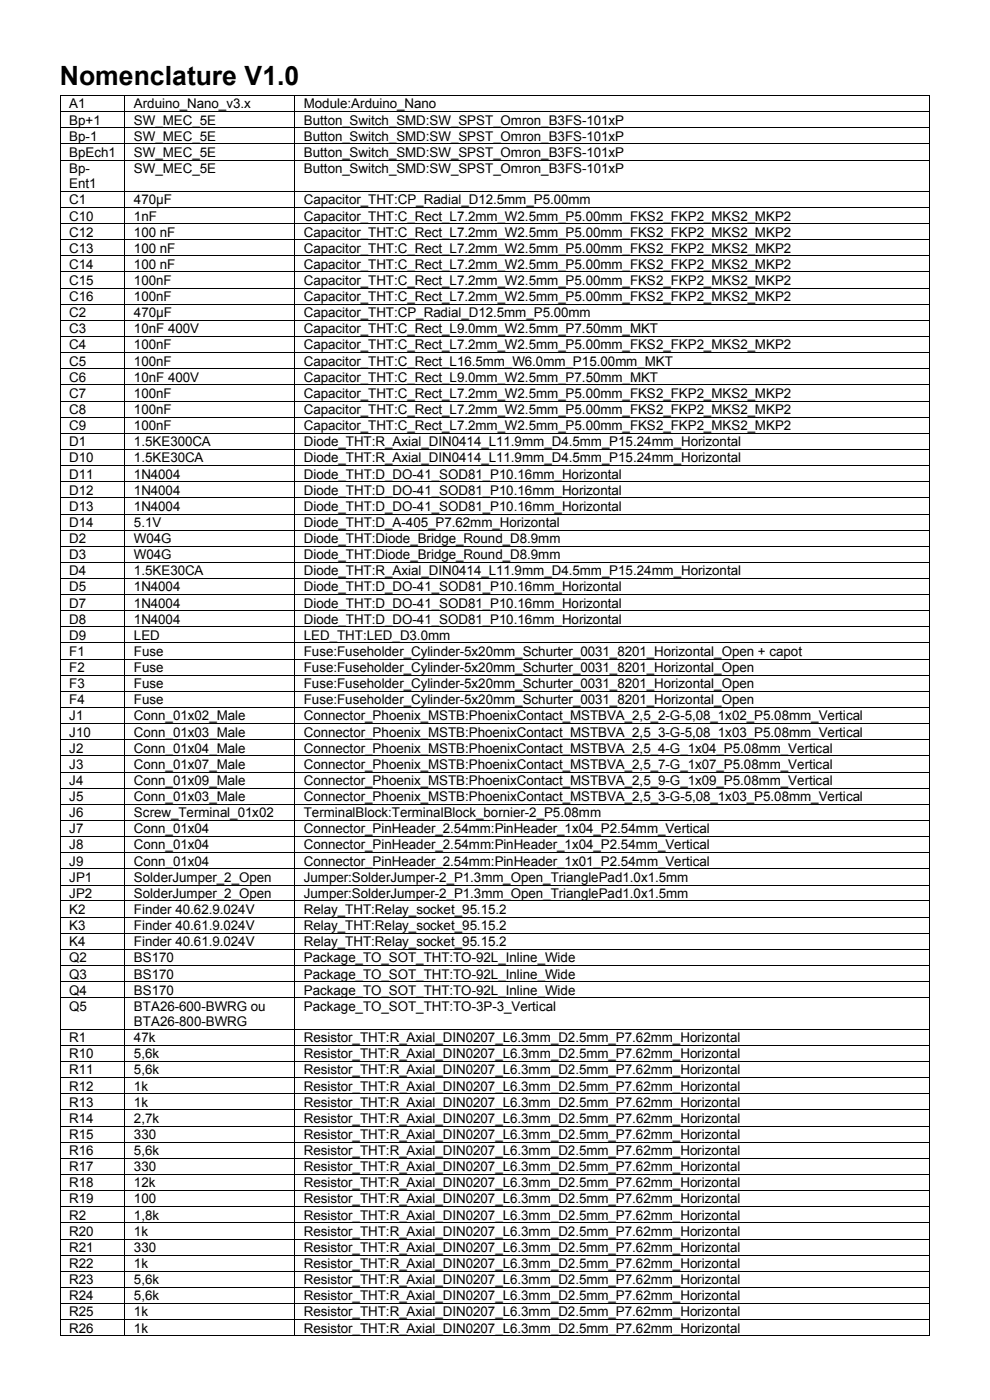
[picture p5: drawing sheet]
<svg xmlns="http://www.w3.org/2000/svg" width="210mm" height="297mm" viewBox="0 0 210 297" stroke-linecap="round" stroke-linejoin="round" font-family="sans-serif">
<defs><g id="words">
<text font-size="5.6" x="12.7" y="18">Nomenclature V1.0</text>
<g font-size="2.8">
<text x="14.7" y="23">A1</text>
<text x="28.4" y="23">Arduino_Nano_v3.x</text>
<text x="64.4" y="23">Module:Arduino_Nano</text>
<text x="14.7" y="26.4">Bp+1</text>
<text x="14.7" y="29.8">Bp-1</text>
<text x="28.4" y="26.4">SW_MEC_5E</text>
<text x="28.4" y="29.8">SW_MEC_5E</text>
<text x="64.4" y="26.4">Button_Switch_SMD:SW_SPST_Omron_B3FS-101xP</text>
<text x="64.4" y="29.8">Button_Switch_SMD:SW_SPST_Omron_B3FS-101xP</text>
<text x="14.7" y="33.3">BpEch1</text>
<text x="28.4" y="33.3">SW_MEC_5E</text>
<text x="64.4" y="33.3">Button_Switch_SMD:SW_SPST_Omron_B3FS-101xP</text>
<text x="14.7" y="36.7">Bp-</text>
<text x="14.7" y="39.9">Ent1</text>
<text x="28.4" y="36.7">SW_MEC_5E</text>
<text x="64.4" y="36.7">Button_Switch_SMD:SW_SPST_Omron_B3FS-101xP</text>
<text x="14.7" y="43.3">C1</text>
<text x="14.7" y="46.8">C10</text>
<text x="28.4" y="43.3">470µF</text>
<text x="28.4" y="46.8">1nF</text>
<text x="64.4" y="43.3">Capacitor_THT:CP_Radial_D12.5mm_P5.00mm</text>
<text x="64.4" y="46.8">Capacitor_THT:C_Rect_L7.2mm_W2.5mm_P5.00mm_FKS2_FKP2_MKS2_MKP2</text>
<text x="14.7" y="50.2">C12</text>
<text x="14.7" y="53.6">C13</text>
<text x="28.4" y="50.2">100 nF</text>
<text x="28.4" y="53.6">100 nF</text>
<text x="64.4" y="50.2">Capacitor_THT:C_Rect_L7.2mm_W2.5mm_P5.00mm_FKS2_FKP2_MKS2_MKP2</text>
<text x="64.4" y="53.6">Capacitor_THT:C_Rect_L7.2mm_W2.5mm_P5.00mm_FKS2_FKP2_MKS2_MKP2</text>
<text x="14.7" y="57">C14</text>
<text x="28.4" y="57">100 nF</text>
<text x="64.4" y="57">Capacitor_THT:C_Rect_L7.2mm_W2.5mm_P5.00mm_FKS2_FKP2_MKS2_MKP2</text>
<text x="14.7" y="60.5">C15</text>
<text x="14.7" y="63.9">C16</text>
<text x="28.4" y="60.5">100nF</text>
<text x="28.4" y="63.9">100nF</text>
<text x="64.4" y="60.5">Capacitor_THT:C_Rect_L7.2mm_W2.5mm_P5.00mm_FKS2_FKP2_MKS2_MKP2</text>
<text x="64.4" y="63.9">Capacitor_THT:C_Rect_L7.2mm_W2.5mm_P5.00mm_FKS2_FKP2_MKS2_MKP2</text>
<text x="14.7" y="67.3">C2</text>
<text x="14.7" y="70.7">C3</text>
<text x="28.4" y="67.3">470µF</text>
<text x="28.4" y="70.7">10nF 400V</text>
<text x="64.4" y="67.3">Capacitor_THT:CP_Radial_D12.5mm_P5.00mm</text>
<text x="64.4" y="70.7">Capacitor_THT:C_Rect_L9.0mm_W2.5mm_P7.50mm_MKT</text>
<text x="14.7" y="74.1">C4</text>
<text x="14.7" y="77.6">C5</text>
<text x="28.4" y="74.1">100nF</text>
<text x="28.4" y="77.6">100nF</text>
<text x="64.4" y="74.1">Capacitor_THT:C_Rect_L7.2mm_W2.5mm_P5.00mm_FKS2_FKP2_MKS2_MKP2</text>
<text x="64.4" y="77.6">Capacitor_THT:C_Rect_L16.5mm_W6.0mm_P15.00mm_MKT</text>
<text x="14.7" y="81">C6</text>
<text x="28.4" y="81">10nF 400V</text>
<text x="64.4" y="81">Capacitor_THT:C_Rect_L9.0mm_W2.5mm_P7.50mm_MKT</text>
<text x="14.7" y="84.4">C7</text>
<text x="14.7" y="87.8">C8</text>
<text x="28.4" y="84.4">100nF</text>
<text x="28.4" y="87.8">100nF</text>
<text x="64.4" y="84.4">Capacitor_THT:C_Rect_L7.2mm_W2.5mm_P5.00mm_FKS2_FKP2_MKS2_MKP2</text>
<text x="64.4" y="87.8">Capacitor_THT:C_Rect_L7.2mm_W2.5mm_P5.00mm_FKS2_FKP2_MKS2_MKP2</text>
<text x="14.7" y="91.3">C9</text>
<text x="14.7" y="94.7">D1</text>
<text x="28.4" y="91.3">100nF</text>
<text x="28.4" y="94.7">1.5KE300CA</text>
<text x="64.4" y="91.3">Capacitor_THT:C_Rect_L7.2mm_W2.5mm_P5.00mm_FKS2_FKP2_MKS2_MKP2</text>
<text x="64.4" y="94.7">Diode_THT:R_Axial_DIN0414_L11.9mm_D4.5mm_P15.24mm_Horizontal</text>
<text x="14.7" y="98.1">D10</text>
<text x="14.7" y="101.5">D11</text>
<text x="28.4" y="98.1">1.5KE30CA</text>
<text x="28.4" y="101.5">1N4004</text>
<text x="64.4" y="98.1">Diode_THT:R_Axial_DIN0414_L11.9mm_D4.5mm_P15.24mm_Horizontal</text>
<text x="64.4" y="101.5">Diode_THT:D_DO-41_SOD81_P10.16mm_Horizontal</text>
<text x="14.7" y="104.9">D12</text>
<text x="28.4" y="104.9">1N4004</text>
<text x="64.4" y="104.9">Diode_THT:D_DO-41_SOD81_P10.16mm_Horizontal</text>
<text x="14.7" y="108.4">D13</text>
<text x="14.7" y="111.8">D14</text>
<text x="28.4" y="108.4">1N4004</text>
<text x="28.4" y="111.8">5.1V</text>
<text x="64.4" y="108.4">Diode_THT:D_DO-41_SOD81_P10.16mm_Horizontal</text>
<text x="64.4" y="111.8">Diode_THT:D_A-405_P7.62mm_Horizontal</text>
<text x="14.7" y="115.2">D2</text>
<text x="14.7" y="118.6">D3</text>
<text x="28.4" y="115.2">W04G</text>
<text x="28.4" y="118.6">W04G</text>
<text x="64.4" y="115.2">Diode_THT:Diode_Bridge_Round_D8.9mm</text>
<text x="64.4" y="118.6">Diode_THT:Diode_Bridge_Round_D8.9mm</text>
<text x="14.7" y="122">D4</text>
<text x="14.7" y="125.5">D5</text>
<text x="28.4" y="122">1.5KE30CA</text>
<text x="28.4" y="125.5">1N4004</text>
<text x="64.4" y="122">Diode_THT:R_Axial_DIN0414_L11.9mm_D4.5mm_P15.24mm_Horizontal</text>
<text x="64.4" y="125.5">Diode_THT:D_DO-41_SOD81_P10.16mm_Horizontal</text>
<text x="14.7" y="128.9">D7</text>
<text x="28.4" y="128.9">1N4004</text>
<text x="64.4" y="128.9">Diode_THT:D_DO-41_SOD81_P10.16mm_Horizontal</text>
<text x="14.7" y="132.3">D8</text>
<text x="14.7" y="135.7">D9</text>
<text x="28.4" y="132.3">1N4004</text>
<text x="28.4" y="135.7">LED</text>
<text x="64.4" y="132.3">Diode_THT:D_DO-41_SOD81_P10.16mm_Horizontal</text>
<text x="64.4" y="135.7">LED_THT:LED_D3.0mm</text>
<text x="14.7" y="139.1">F1</text>
<text x="14.7" y="142.6">F2</text>
<text x="28.4" y="139.1">Fuse</text>
<text x="28.4" y="142.6">Fuse</text>
<text x="64.4" y="139.1">Fuse:Fuseholder_Cylinder-5x20mm_Schurter_0031_8201_Horizontal_Open + capot</text>
<text x="64.4" y="142.6">Fuse:Fuseholder_Cylinder-5x20mm_Schurter_0031_8201_Horizontal_Open</text>
<text x="14.7" y="146">F3</text>
<text x="14.7" y="149.4">F4</text>
<text x="28.4" y="146">Fuse</text>
<text x="28.4" y="149.4">Fuse</text>
<text x="64.4" y="146">Fuse:Fuseholder_Cylinder-5x20mm_Schurter_0031_8201_Horizontal_Open</text>
<text x="64.4" y="149.4">Fuse:Fuseholder_Cylinder-5x20mm_Schurter_0031_8201_Horizontal_Open</text>
<text x="14.7" y="152.8">J1</text>
<text x="28.4" y="152.8">Conn_01x02_Male</text>
<text x="64.4" y="152.8">Connector_Phoenix_MSTB:PhoenixContact_MSTBVA_2,5_2-G-5,08_1x02_P5.08mm_Vertical</text>
<text x="14.7" y="156.3">J10</text>
<text x="14.7" y="159.7">J2</text>
<text x="28.4" y="156.3">Conn_01x03_Male</text>
<text x="28.4" y="159.7">Conn_01x04_Male</text>
<text x="64.4" y="156.3">Connector_Phoenix_MSTB:PhoenixContact_MSTBVA_2,5_3-G-5,08_1x03_P5.08mm_Vertical</text>
<text x="64.4" y="159.7">Connector_Phoenix_MSTB:PhoenixContact_MSTBVA_2,5_4-G_1x04_P5.08mm_Vertical</text>
<text x="14.7" y="163.1">J3</text>
<text x="14.7" y="166.5">J4</text>
<text x="28.4" y="163.1">Conn_01x07_Male</text>
<text x="28.4" y="166.5">Conn_01x09_Male</text>
<text x="64.4" y="163.1">Connector_Phoenix_MSTB:PhoenixContact_MSTBVA_2,5_7-G_1x07_P5.08mm_Vertical</text>
<text x="64.4" y="166.5">Connector_Phoenix_MSTB:PhoenixContact_MSTBVA_2,5_9-G_1x09_P5.08mm_Vertical</text>
<text x="14.7" y="170">J5</text>
<text x="14.7" y="173.4">J6</text>
<text x="28.4" y="170">Conn_01x03_Male</text>
<text x="28.4" y="173.4">Screw_Terminal_01x02</text>
<text x="64.4" y="170">Connector_Phoenix_MSTB:PhoenixContact_MSTBVA_2,5_3-G-5,08_1x03_P5.08mm_Vertical</text>
<text x="64.4" y="173.4">TerminalBlock:TerminalBlock_bornier-2_P5.08mm</text>
<text x="14.7" y="176.8">J7</text>
<text x="28.4" y="176.8">Conn_01x04</text>
<text x="64.4" y="176.8">Connector_PinHeader_2.54mm:PinHeader_1x04_P2.54mm_Vertical</text>
<text x="14.7" y="180.2">J8</text>
<text x="14.7" y="183.6">J9</text>
<text x="28.4" y="180.2">Conn_01x04</text>
<text x="28.4" y="183.6">Conn_01x04</text>
<text x="64.4" y="180.2">Connector_PinHeader_2.54mm:PinHeader_1x04_P2.54mm_Vertical</text>
<text x="64.4" y="183.6">Connector_PinHeader_2.54mm:PinHeader_1x01_P2.54mm_Vertical</text>
<text x="14.7" y="187.1">JP1</text>
<text x="14.7" y="190.5">JP2</text>
<text x="28.4" y="187.1">SolderJumper_2_Open</text>
<text x="28.4" y="190.5">SolderJumper_2_Open</text>
<text x="64.4" y="187.1">Jumper:SolderJumper-2_P1.3mm_Open_TrianglePad1.0x1.5mm</text>
<text x="64.4" y="190.5">Jumper:SolderJumper-2_P1.3mm_Open_TrianglePad1.0x1.5mm</text>
<text x="14.7" y="193.9">K2</text>
<text x="14.7" y="197.3">K3</text>
<text x="28.4" y="193.9">Finder 40.62.9.024V</text>
<text x="28.4" y="197.3">Finder 40.61.9.024V</text>
<text x="64.4" y="193.9">Relay_THT:Relay_socket_95.15.2</text>
<text x="64.4" y="197.3">Relay_THT:Relay_socket_95.15.2</text>
<text x="14.7" y="200.7">K4</text>
<text x="28.4" y="200.7">Finder 40.61.9.024V</text>
<text x="64.4" y="200.7">Relay_THT:Relay_socket_95.15.2</text>
<text x="14.7" y="204.2">Q2</text>
<text x="14.7" y="207.6">Q3</text>
<text x="28.4" y="204.2">BS170</text>
<text x="28.4" y="207.6">BS170</text>
<text x="64.4" y="204.2">Package_TO_SOT_THT:TO-92L_Inline_Wide</text>
<text x="64.4" y="207.6">Package_TO_SOT_THT:TO-92L_Inline_Wide</text>
<text x="14.7" y="211">Q4</text>
<text x="14.7" y="214.4">Q5</text>
<text x="28.4" y="211">BS170</text>
<text x="28.4" y="214.4">BTA26-600-BWRG ou</text>
<text x="64.4" y="211">Package_TO_SOT_THT:TO-92L_Inline_Wide</text>
<text x="64.4" y="214.4">Package_TO_SOT_THT:TO-3P-3_Vertical</text>
<text x="14.7" y="221.1">R1</text>
<text x="28.4" y="217.7">BTA26-800-BWRG</text>
<text x="28.4" y="221.1">47k</text>
<text x="64.4" y="221.1">Resistor_THT:R_Axial_DIN0207_L6.3mm_D2.5mm_P7.62mm_Horizontal</text>
<text x="14.7" y="224.5">R10</text>
<text x="14.7" y="227.9">R11</text>
<text x="28.4" y="224.5">5,6k</text>
<text x="28.4" y="227.9">5,6k</text>
<text x="64.4" y="224.5">Resistor_THT:R_Axial_DIN0207_L6.3mm_D2.5mm_P7.62mm_Horizontal</text>
<text x="64.4" y="227.9">Resistor_THT:R_Axial_DIN0207_L6.3mm_D2.5mm_P7.62mm_Horizontal</text>
<text x="14.7" y="231.4">R12</text>
<text x="28.4" y="231.4">1k</text>
<text x="64.4" y="231.4">Resistor_THT:R_Axial_DIN0207_L6.3mm_D2.5mm_P7.62mm_Horizontal</text>
<text x="14.7" y="234.8">R13</text>
<text x="14.7" y="238.2">R14</text>
<text x="28.4" y="234.8">1k</text>
<text x="28.4" y="238.2">2,7k</text>
<text x="64.4" y="234.8">Resistor_THT:R_Axial_DIN0207_L6.3mm_D2.5mm_P7.62mm_Horizontal</text>
<text x="64.4" y="238.2">Resistor_THT:R_Axial_DIN0207_L6.3mm_D2.5mm_P7.62mm_Horizontal</text>
<text x="14.7" y="241.6">R15</text>
<text x="14.7" y="245.1">R16</text>
<text x="28.4" y="241.6">330</text>
<text x="28.4" y="245.1">5,6k</text>
<text x="64.4" y="241.6">Resistor_THT:R_Axial_DIN0207_L6.3mm_D2.5mm_P7.62mm_Horizontal</text>
<text x="64.4" y="245.1">Resistor_THT:R_Axial_DIN0207_L6.3mm_D2.5mm_P7.62mm_Horizontal</text>
<text x="14.7" y="248.5">R17</text>
<text x="14.7" y="251.9">R18</text>
<text x="28.4" y="248.5">330</text>
<text x="28.4" y="251.9">12k</text>
<text x="64.4" y="248.5">Resistor_THT:R_Axial_DIN0207_L6.3mm_D2.5mm_P7.62mm_Horizontal</text>
<text x="64.4" y="251.9">Resistor_THT:R_Axial_DIN0207_L6.3mm_D2.5mm_P7.62mm_Horizontal</text>
<text x="14.7" y="255.3">R19</text>
<text x="28.4" y="255.3">100</text>
<text x="64.4" y="255.3">Resistor_THT:R_Axial_DIN0207_L6.3mm_D2.5mm_P7.62mm_Horizontal</text>
<text x="14.7" y="258.7">R2</text>
<text x="14.7" y="262.2">R20</text>
<text x="28.4" y="258.7">1,8k</text>
<text x="28.4" y="262.2">1k</text>
<text x="64.4" y="258.7">Resistor_THT:R_Axial_DIN0207_L6.3mm_D2.5mm_P7.62mm_Horizontal</text>
<text x="64.4" y="262.2">Resistor_THT:R_Axial_DIN0207_L6.3mm_D2.5mm_P7.62mm_Horizontal</text>
<text x="14.7" y="265.6">R21</text>
<text x="14.7" y="269">R22</text>
<text x="28.4" y="265.6">330</text>
<text x="28.4" y="269">1k</text>
<text x="64.4" y="265.6">Resistor_THT:R_Axial_DIN0207_L6.3mm_D2.5mm_P7.62mm_Horizontal</text>
<text x="64.4" y="269">Resistor_THT:R_Axial_DIN0207_L6.3mm_D2.5mm_P7.62mm_Horizontal</text>
<text x="14.7" y="272.4">R23</text>
<text x="14.7" y="275.8">R24</text>
<text x="28.4" y="272.4">5,6k</text>
<text x="28.4" y="275.8">5,6k</text>
<text x="64.4" y="272.4">Resistor_THT:R_Axial_DIN0207_L6.3mm_D2.5mm_P7.62mm_Horizontal</text>
<text x="64.4" y="275.8">Resistor_THT:R_Axial_DIN0207_L6.3mm_D2.5mm_P7.62mm_Horizontal</text>
<text x="14.7" y="279.3">R25</text>
<text x="28.4" y="279.3">1k</text>
<text x="64.4" y="279.3">Resistor_THT:R_Axial_DIN0207_L6.3mm_D2.5mm_P7.62mm_Horizontal</text>
<text x="14.7" y="282.7">R26</text>
<text x="28.4" y="282.7">1k</text>
<text x="64.4" y="282.7">Resistor_THT:R_Axial_DIN0207_L6.3mm_D2.5mm_P7.62mm_Horizontal</text>
</g>
</g></defs>
<g fill="#000">
<path d="M12.7 20.2h.2v.1h-.2zM12.7 23.6h.2v.1h-.2zM12.7 27h.2v.2h-.2zM12.7 30.4h.2v.2h-.2zM12.7 33.9h.2v.1h-.2zM26.4 20.2h.2v.1h-.2zM26.4 23.6h.2v.1h-.2zM26.4 27h.2v.2h-.2zM26.4 30.4h.2v.2h-.2zM26.4 33.9h.2v.1h-.2zM62.4 20.2h.2v.1h-.2zM62.4 23.6h.2v.1h-.2z"/>
<path d="M62.4 27h.2v.2h-.2zM62.4 30.4h.2v.2h-.2zM62.4 33.9h.2v.1h-.2zM197.1 20.2h.2v.1h-.2zM197.1 23.6h.2v.1h-.2zM197.1 27h.2v.2h-.2zM197.1 30.4h.2v.2h-.2zM197.1 33.9h.2v.1h-.2zM12.7 40.5h.2v.2h-.2zM12.7 43.9h.2v.2h-.2zM12.7 47.4h.2v.1h-.2zM12.7 50.8h.2v.2h-.2z"/>
<path d="M12.7 54.2h.2v.2h-.2zM12.7 57.6h.2v.2h-.2zM26.4 40.5h.2v.2h-.2zM26.4 43.9h.2v.2h-.2zM26.4 47.4h.2v.1h-.2zM26.4 50.8h.2v.2h-.2zM26.4 54.2h.2v.2h-.2zM26.4 57.6h.2v.2h-.2zM62.4 40.5h.2v.2h-.2zM62.4 43.9h.2v.2h-.2zM62.4 47.4h.2v.1h-.2zM62.4 50.8h.2v.2h-.2z"/>
<path d="M62.4 54.2h.2v.2h-.2zM62.4 57.6h.2v.2h-.2zM197.1 40.5h.2v.2h-.2zM197.1 43.9h.2v.2h-.2zM197.1 47.4h.2v.1h-.2zM197.1 50.8h.2v.2h-.2zM197.1 54.2h.2v.2h-.2zM197.1 57.6h.2v.2h-.2zM12.7 61h.2v.2h-.2zM12.7 64.5h.2v.1h-.2zM12.7 67.9h.2v.2h-.2zM12.7 71.3h.2v.2h-.2z"/>
<path d="M12.7 74.7h.2v.2h-.2zM12.7 78.1h.2v.2h-.2zM26.4 61h.2v.2h-.2zM26.4 64.5h.2v.1h-.2zM26.4 67.9h.2v.2h-.2zM26.4 71.3h.2v.2h-.2zM26.4 74.7h.2v.2h-.2zM26.4 78.1h.2v.2h-.2zM62.4 61h.2v.2h-.2zM62.4 64.5h.2v.1h-.2zM62.4 67.9h.2v.2h-.2zM62.4 71.3h.2v.2h-.2z"/>
<path d="M62.4 74.7h.2v.2h-.2zM62.4 78.1h.2v.2h-.2zM197.1 61h.2v.2h-.2zM197.1 64.5h.2v.1h-.2zM197.1 67.9h.2v.2h-.2zM197.1 71.3h.2v.2h-.2zM197.1 74.7h.2v.2h-.2zM197.1 78.1h.2v.2h-.2zM12.7 81.6h.2v.1h-.2zM12.7 85h.2v.2h-.2zM12.7 88.4h.2v.2h-.2zM12.7 91.9h.2v.1h-.2z"/>
<path d="M12.7 95.2h.2v.2h-.2zM12.7 98.7h.2v.1h-.2zM26.4 81.6h.2v.1h-.2zM26.4 85h.2v.2h-.2zM26.4 88.4h.2v.2h-.2zM26.4 91.9h.2v.1h-.2zM26.4 95.2h.2v.2h-.2zM26.4 98.7h.2v.1h-.2zM62.4 81.6h.2v.1h-.2zM62.4 85h.2v.2h-.2zM62.4 88.4h.2v.2h-.2zM62.4 91.9h.2v.1h-.2z"/>
<path d="M62.4 95.2h.2v.2h-.2zM62.4 98.7h.2v.1h-.2zM197.1 81.6h.2v.1h-.2zM197.1 85h.2v.2h-.2zM197.1 88.4h.2v.2h-.2zM197.1 91.9h.2v.1h-.2zM197.1 95.2h.2v.2h-.2zM197.1 98.7h.2v.1h-.2zM12.7 102.1h.2v.2h-.2zM12.7 105.5h.2v.2h-.2zM12.7 109h.2v.1h-.2zM12.7 112.4h.2v.1h-.2z"/>
<path d="M12.7 115.8h.2v.2h-.2zM12.7 119.2h.2v.2h-.2zM26.4 102.1h.2v.2h-.2zM26.4 105.5h.2v.2h-.2zM26.4 109h.2v.1h-.2zM26.4 112.4h.2v.1h-.2zM26.4 115.8h.2v.2h-.2zM26.4 119.2h.2v.2h-.2zM62.4 102.1h.2v.2h-.2zM62.4 105.5h.2v.2h-.2zM62.4 109h.2v.1h-.2zM62.4 112.4h.2v.1h-.2z"/>
<path d="M62.4 115.8h.2v.2h-.2zM62.4 119.2h.2v.2h-.2zM197.1 102.1h.2v.2h-.2zM197.1 105.5h.2v.2h-.2zM197.1 109h.2v.1h-.2zM197.1 112.4h.2v.1h-.2zM197.1 115.8h.2v.2h-.2zM197.1 119.2h.2v.2h-.2zM12.7 122.6h.2v.2h-.2zM12.7 126.1h.2v.1h-.2zM12.7 129.5h.2v.2h-.2zM12.7 132.9h.2v.2h-.2z"/>
<path d="M12.7 136.3h.2v.2h-.2zM12.7 139.7h.2v.2h-.2zM26.4 122.6h.2v.2h-.2zM26.4 126.1h.2v.1h-.2zM26.4 129.5h.2v.2h-.2zM26.4 132.9h.2v.2h-.2zM26.4 136.3h.2v.2h-.2zM26.4 139.7h.2v.2h-.2zM62.4 122.6h.2v.2h-.2zM62.4 126.1h.2v.1h-.2zM62.4 129.5h.2v.2h-.2zM62.4 132.9h.2v.2h-.2z"/>
<path d="M62.4 136.3h.2v.2h-.2zM62.4 139.7h.2v.2h-.2zM197.1 122.6h.2v.2h-.2zM197.1 126.1h.2v.1h-.2zM197.1 129.5h.2v.2h-.2zM197.1 132.9h.2v.2h-.2zM197.1 136.3h.2v.2h-.2zM197.1 139.7h.2v.2h-.2zM12.7 143.2h.2v.1h-.2zM12.7 146.6h.2v.2h-.2zM12.7 150h.2v.2h-.2zM12.7 153.4h.2v.2h-.2z"/>
<path d="M12.7 156.8h.2v.2h-.2zM26.4 143.2h.2v.1h-.2zM26.4 146.6h.2v.2h-.2zM26.4 150h.2v.2h-.2zM26.4 153.4h.2v.2h-.2zM26.4 156.8h.2v.2h-.2zM62.4 143.2h.2v.1h-.2zM62.4 146.6h.2v.2h-.2zM62.4 150h.2v.2h-.2zM62.4 153.4h.2v.2h-.2zM62.4 156.8h.2v.2h-.2zM197.1 143.2h.2v.1h-.2z"/>
<path d="M197.1 146.6h.2v.2h-.2zM197.1 150h.2v.2h-.2zM197.1 153.4h.2v.2h-.2zM197.1 156.8h.2v.2h-.2zM12.7 160.3h.2v.1h-.2zM12.7 163.7h.2v.2h-.2zM12.7 167.1h.2v.2h-.2zM12.7 170.6h.2v.1h-.2zM12.7 173.9h.2v.2h-.2zM12.7 177.4h.2v.1h-.2zM26.4 160.3h.2v.1h-.2zM26.4 163.7h.2v.2h-.2z"/>
<path d="M26.4 167.1h.2v.2h-.2zM26.4 170.6h.2v.1h-.2zM26.4 173.9h.2v.2h-.2zM26.4 177.4h.2v.1h-.2zM62.4 160.3h.2v.1h-.2zM62.4 163.7h.2v.2h-.2zM62.4 167.1h.2v.2h-.2zM62.4 170.6h.2v.1h-.2zM62.4 173.9h.2v.2h-.2zM62.4 177.4h.2v.1h-.2zM197.1 160.3h.2v.1h-.2zM197.1 163.7h.2v.2h-.2z"/>
<path d="M197.1 167.1h.2v.2h-.2zM197.1 170.6h.2v.1h-.2zM197.1 173.9h.2v.2h-.2zM197.1 177.4h.2v.1h-.2zM12.7 180.8h.2v.2h-.2zM12.7 184.2h.2v.2h-.2zM12.7 187.7h.2v.1h-.2zM12.7 191.1h.2v.1h-.2zM12.7 194.5h.2v.1h-.2zM12.7 197.9h.2v.2h-.2zM26.4 180.8h.2v.2h-.2zM26.4 184.2h.2v.2h-.2z"/>
<path d="M26.4 187.7h.2v.1h-.2zM26.4 191.1h.2v.1h-.2zM26.4 194.5h.2v.1h-.2zM26.4 197.9h.2v.2h-.2zM62.4 180.8h.2v.2h-.2zM62.4 184.2h.2v.2h-.2zM62.4 187.7h.2v.1h-.2zM62.4 191.1h.2v.1h-.2zM62.4 194.5h.2v.1h-.2zM62.4 197.9h.2v.2h-.2zM197.1 180.8h.2v.2h-.2zM197.1 184.2h.2v.2h-.2z"/>
<path d="M197.1 187.7h.2v.1h-.2zM197.1 191.1h.2v.1h-.2zM197.1 194.5h.2v.1h-.2zM197.1 197.9h.2v.2h-.2zM12.7 201.3h.2v.2h-.2zM12.7 204.8h.2v.1h-.2zM12.7 208.2h.2v.2h-.2zM12.7 211.6h.2v.2h-.2zM12.7 218.3h.2v.1h-.2zM26.4 201.3h.2v.2h-.2zM26.4 204.8h.2v.1h-.2zM26.4 208.2h.2v.2h-.2z"/>
<path d="M26.4 211.6h.2v.2h-.2zM26.4 218.3h.2v.1h-.2zM62.4 201.3h.2v.2h-.2zM62.4 204.8h.2v.1h-.2zM62.4 208.2h.2v.2h-.2zM62.4 211.6h.2v.2h-.2zM62.4 218.3h.2v.1h-.2zM197.1 201.3h.2v.2h-.2zM197.1 204.8h.2v.1h-.2zM197.1 208.2h.2v.2h-.2zM197.1 211.6h.2v.2h-.2zM197.1 218.3h.2v.1h-.2z"/>
<path d="M12.7 221.7h.2v.2h-.2zM12.7 225.1h.2v.2h-.2zM12.7 228.5h.2v.2h-.2zM12.7 231.9h.2v.2h-.2zM12.7 235.4h.2v.1h-.2zM12.7 238.8h.2v.2h-.2zM26.4 221.7h.2v.2h-.2zM26.4 225.1h.2v.2h-.2zM26.4 228.5h.2v.2h-.2zM26.4 231.9h.2v.2h-.2zM26.4 235.4h.2v.1h-.2zM26.4 238.8h.2v.2h-.2z"/>
<path d="M62.4 221.7h.2v.2h-.2zM62.4 225.1h.2v.2h-.2zM62.4 228.5h.2v.2h-.2zM62.4 231.9h.2v.2h-.2zM62.4 235.4h.2v.1h-.2zM62.4 238.8h.2v.2h-.2zM197.1 221.7h.2v.2h-.2zM197.1 225.1h.2v.2h-.2zM197.1 228.5h.2v.2h-.2zM197.1 231.9h.2v.2h-.2zM197.1 235.4h.2v.1h-.2zM197.1 238.8h.2v.2h-.2z"/>
<path d="M12.7 242.2h.2v.2h-.2zM12.7 245.7h.2v.1h-.2zM12.7 249h.2v.2h-.2zM12.7 252.5h.2v.1h-.2zM12.7 255.9h.2v.2h-.2zM12.7 259.3h.2v.2h-.2zM26.4 242.2h.2v.2h-.2zM26.4 245.7h.2v.1h-.2zM26.4 249h.2v.2h-.2zM26.4 252.5h.2v.1h-.2zM26.4 255.9h.2v.2h-.2zM26.4 259.3h.2v.2h-.2z"/>
<path d="M62.4 242.2h.2v.2h-.2zM62.4 245.7h.2v.1h-.2zM62.4 249h.2v.2h-.2zM62.4 252.5h.2v.1h-.2zM62.4 255.9h.2v.2h-.2zM62.4 259.3h.2v.2h-.2zM197.1 242.2h.2v.2h-.2zM197.1 245.7h.2v.1h-.2zM197.1 249h.2v.2h-.2zM197.1 252.5h.2v.1h-.2zM197.1 255.9h.2v.2h-.2zM197.1 259.3h.2v.2h-.2z"/>
<path d="M12.7 262.8h.2v.1h-.2zM12.7 266.2h.2v.2h-.2zM12.7 269.6h.2v.1h-.2zM12.7 273h.2v.2h-.2zM12.7 276.4h.2v.2h-.2zM12.7 279.9h.2v.1h-.2zM26.4 262.8h.2v.1h-.2zM26.4 266.2h.2v.2h-.2zM26.4 269.6h.2v.1h-.2zM26.4 273h.2v.2h-.2zM26.4 276.4h.2v.2h-.2zM26.4 279.9h.2v.1h-.2z"/>
<path d="M62.4 262.8h.2v.1h-.2zM62.4 266.2h.2v.2h-.2zM62.4 269.6h.2v.1h-.2zM62.4 273h.2v.2h-.2zM62.4 276.4h.2v.2h-.2zM62.4 279.9h.2v.1h-.2zM197.1 262.8h.2v.1h-.2zM197.1 266.2h.2v.2h-.2zM197.1 269.6h.2v.1h-.2zM197.1 273h.2v.2h-.2zM197.1 276.4h.2v.2h-.2zM197.1 279.9h.2v.1h-.2z"/>
<path d="M12.7 283.3h.2v.2h-.2zM26.4 283.3h.2v.2h-.2zM62.4 283.3h.2v.2h-.2zM197.1 283.3h.2v.2h-.2z"/>
</g>
<g fill="none" stroke="#000" stroke-width=".21">
<path d="M12.8 20.3v3.3M12.8 23.7v3.3M12.8 27.2v3.2M12.8 30.6v3.3M12.8 34v6.5M12.9 20.2h13.5M12.9 23.7h13.5M12.9 27.1h13.5M12.9 30.5h13.5M12.9 34h13.5M26.5 20.3v3.3M26.5 23.7v3.3"/>
<path d="M26.5 27.2v3.2M26.5 30.6v3.3M26.5 34v6.5M26.6 20.2h35.8M26.6 23.7h35.8M26.6 27.1h35.8M26.6 30.5h35.8M26.6 34h35.8M62.5 20.3v3.3M62.5 23.7v3.3M62.5 27.2v3.2M62.5 30.6v3.3"/>
<path d="M62.5 34v6.5M62.6 20.2h134.5M62.6 23.7h134.5M62.6 27.1h134.5M62.6 30.5h134.5M62.6 34h134.5M197.2 20.3v3.3M197.2 23.7v3.3M197.2 27.2v3.2M197.2 30.6v3.3M197.2 34v6.5M12.8 40.7v3.2"/>
<path d="M12.8 44.1v3.3M12.8 47.5v3.3M12.8 51v3.2M12.8 54.4v3.2M12.8 57.8v3.2M12.9 40.6h13.5M12.9 44h13.5M12.9 47.5h13.5M12.9 50.9h13.5M12.9 54.3h13.5M12.9 57.7h13.5M26.5 40.7v3.2"/>
<path d="M26.5 44.1v3.3M26.5 47.5v3.3M26.5 51v3.2M26.5 54.4v3.2M26.5 57.8v3.2M26.6 40.6h35.8M26.6 44h35.8M26.6 47.5h35.8M26.6 50.9h35.8M26.6 54.3h35.8M26.6 57.7h35.8M62.5 40.7v3.2"/>
<path d="M62.5 44.1v3.3M62.5 47.5v3.3M62.5 51v3.2M62.5 54.4v3.2M62.5 57.8v3.2M62.6 40.6h134.5M62.6 44h134.5M62.6 47.5h134.5M62.6 50.9h134.5M62.6 54.3h134.5M62.6 57.7h134.5M197.2 40.7v3.2"/>
<path d="M197.2 44.1v3.3M197.2 47.5v3.3M197.2 51v3.2M197.2 54.4v3.2M197.2 57.8v3.2M12.8 61.2v3.3M12.8 64.6v3.3M12.8 68.1v3.2M12.8 71.5v3.2M12.8 74.9v3.2M12.8 78.3v3.3M12.9 61.1h13.5"/>
<path d="M12.9 64.6h13.5M12.9 68h13.5M12.9 71.4h13.5M12.9 74.8h13.5M12.9 78.2h13.5M26.5 61.2v3.3M26.5 64.6v3.3M26.5 68.1v3.2M26.5 71.5v3.2M26.5 74.9v3.2M26.5 78.3v3.3M26.6 61.1h35.8"/>
<path d="M26.6 64.6h35.8M26.6 68h35.8M26.6 71.4h35.8M26.6 74.8h35.8M26.6 78.2h35.8M62.5 61.2v3.3M62.5 64.6v3.3M62.5 68.1v3.2M62.5 71.5v3.2M62.5 74.9v3.2M62.5 78.3v3.3M62.6 61.1h134.5"/>
<path d="M62.6 64.6h134.5M62.6 68h134.5M62.6 71.4h134.5M62.6 74.8h134.5M62.6 78.2h134.5M197.2 61.2v3.3M197.2 64.6v3.3M197.2 68.1v3.2M197.2 71.5v3.2M197.2 74.9v3.2M197.2 78.3v3.3M12.8 81.7v3.3"/>
<path d="M12.8 85.2v3.2M12.8 88.6v3.3M12.8 92v3.2M12.8 95.4v3.3M12.8 98.8v3.3M12.9 81.7h13.5M12.9 85.1h13.5M12.9 88.5h13.5M12.9 91.9h13.5M12.9 95.3h13.5M12.9 98.8h13.5M26.5 81.7v3.3"/>
<path d="M26.5 85.2v3.2M26.5 88.6v3.3M26.5 92v3.2M26.5 95.4v3.3M26.5 98.8v3.3M26.6 81.7h35.8M26.6 85.1h35.8M26.6 88.5h35.8M26.6 91.9h35.8M26.6 95.3h35.8M26.6 98.8h35.8M62.5 81.7v3.3"/>
<path d="M62.5 85.2v3.2M62.5 88.6v3.3M62.5 92v3.2M62.5 95.4v3.3M62.5 98.8v3.3M62.6 81.7h134.5M62.6 85.1h134.5M62.6 88.5h134.5M62.6 91.9h134.5M62.6 95.3h134.5M62.6 98.8h134.5M197.2 81.7v3.3"/>
<path d="M197.2 85.2v3.2M197.2 88.6v3.3M197.2 92v3.2M197.2 95.4v3.3M197.2 98.8v3.3M12.8 102.3v3.2M12.8 105.7v3.3M12.8 109.1v3.3M12.8 112.5v3.3M12.8 116v3.2M12.8 119.4v3.2M12.9 102.2h13.5"/>
<path d="M12.9 105.6h13.5M12.9 109.1h13.5M12.9 112.4h13.5M12.9 115.9h13.5M12.9 119.3h13.5M26.5 102.3v3.2M26.5 105.7v3.3M26.5 109.1v3.3M26.5 112.5v3.3M26.5 116v3.2M26.5 119.4v3.2M26.6 102.2h35.8"/>
<path d="M26.6 105.6h35.8M26.6 109.1h35.8M26.6 112.4h35.8M26.6 115.9h35.8M26.6 119.3h35.8M62.5 102.3v3.2M62.5 105.7v3.3M62.5 109.1v3.3M62.5 112.5v3.3M62.5 116v3.2M62.5 119.4v3.2M62.6 102.2h134.5"/>
<path d="M62.6 105.6h134.5M62.6 109.1h134.5M62.6 112.4h134.5M62.6 115.9h134.5M62.6 119.3h134.5M197.2 102.3v3.2M197.2 105.7v3.3M197.2 109.1v3.3M197.2 112.5v3.3M197.2 116v3.2M197.2 119.4v3.2M12.8 122.8v3.3"/>
<path d="M12.8 126.2v3.3M12.8 129.7v3.2M12.8 133.1v3.2M12.8 136.5v3.2M12.8 139.9v3.3M12.9 122.7h13.5M12.9 126.2h13.5M12.9 129.6h13.5M12.9 133h13.5M12.9 136.4h13.5M12.9 139.8h13.5M26.5 122.8v3.3"/>
<path d="M26.5 126.2v3.3M26.5 129.7v3.2M26.5 133.1v3.2M26.5 136.5v3.2M26.5 139.9v3.3M26.6 122.7h35.8M26.6 126.2h35.8M26.6 129.6h35.8M26.6 133h35.8M26.6 136.4h35.8M26.6 139.8h35.8M62.5 122.8v3.3"/>
<path d="M62.5 126.2v3.3M62.5 129.7v3.2M62.5 133.1v3.2M62.5 136.5v3.2M62.5 139.9v3.3M62.6 122.7h134.5M62.6 126.2h134.5M62.6 129.6h134.5M62.6 133h134.5M62.6 136.4h134.5M62.6 139.8h134.5M197.2 122.8v3.3"/>
<path d="M197.2 126.2v3.3M197.2 129.7v3.2M197.2 133.1v3.2M197.2 136.5v3.2M197.2 139.9v3.3M12.8 143.3v3.3M12.8 146.8v3.2M12.8 150.2v3.2M12.8 153.6v3.2M12.8 157v3.3M12.9 143.3h13.5M12.9 146.7h13.5"/>
<path d="M12.9 150.1h13.5M12.9 153.5h13.5M12.9 156.9h13.5M26.5 143.3v3.3M26.5 146.8v3.2M26.5 150.2v3.2M26.5 153.6v3.2M26.5 157v3.3M26.6 143.3h35.8M26.6 146.7h35.8M26.6 150.1h35.8M26.6 153.5h35.8"/>
<path d="M26.6 156.9h35.8M62.5 143.3v3.3M62.5 146.8v3.2M62.5 150.2v3.2M62.5 153.6v3.2M62.5 157v3.3M62.6 143.3h134.5M62.6 146.7h134.5M62.6 150.1h134.5M62.6 153.5h134.5M62.6 156.9h134.5M197.2 143.3v3.3"/>
<path d="M197.2 146.8v3.2M197.2 150.2v3.2M197.2 153.6v3.2M197.2 157v3.3M12.8 160.4v3.3M12.8 163.9v3.2M12.8 167.3v3.3M12.8 170.7v3.2M12.8 174.1v3.3M12.8 177.5v3.3M12.9 160.4h13.5M12.9 163.8h13.5"/>
<path d="M12.9 167.2h13.5M12.9 170.6h13.5M12.9 174h13.5M12.9 177.5h13.5M26.5 160.4v3.3M26.5 163.9v3.2M26.5 167.3v3.3M26.5 170.7v3.2M26.5 174.1v3.3M26.5 177.5v3.3M26.6 160.4h35.8M26.6 163.8h35.8"/>
<path d="M26.6 167.2h35.8M26.6 170.6h35.8M26.6 174h35.8M26.6 177.5h35.8M62.5 160.4v3.3M62.5 163.9v3.2M62.5 167.3v3.3M62.5 170.7v3.2M62.5 174.1v3.3M62.5 177.5v3.3M62.6 160.4h134.5M62.6 163.8h134.5"/>
<path d="M62.6 167.2h134.5M62.6 170.6h134.5M62.6 174h134.5M62.6 177.5h134.5M197.2 160.4v3.3M197.2 163.9v3.2M197.2 167.3v3.3M197.2 170.7v3.2M197.2 174.1v3.3M197.2 177.5v3.3M12.8 181v3.2M12.8 184.4v3.3"/>
<path d="M12.8 187.8v3.3M12.8 191.2v3.3M12.8 194.6v3.3M12.8 198.1v3.2M12.9 180.9h13.5M12.9 184.3h13.5M12.9 187.7h13.5M12.9 191.1h13.5M12.9 194.6h13.5M12.9 198h13.5M26.5 181v3.2M26.5 184.4v3.3"/>
<path d="M26.5 187.8v3.3M26.5 191.2v3.3M26.5 194.6v3.3M26.5 198.1v3.2M26.6 180.9h35.8M26.6 184.3h35.8M26.6 187.7h35.8M26.6 191.1h35.8M26.6 194.6h35.8M26.6 198h35.8M62.5 181v3.2M62.5 184.4v3.3"/>
<path d="M62.5 187.8v3.3M62.5 191.2v3.3M62.5 194.6v3.3M62.5 198.1v3.2M62.6 180.9h134.5M62.6 184.3h134.5M62.6 187.7h134.5M62.6 191.1h134.5M62.6 194.6h134.5M62.6 198h134.5M197.2 181v3.2M197.2 184.4v3.3"/>
<path d="M197.2 187.8v3.3M197.2 191.2v3.3M197.2 194.6v3.3M197.2 198.1v3.2M12.8 201.5v3.3M12.8 204.9v3.3M12.8 208.4v3.2M12.8 211.8v6.5M12.8 218.4v3.3M12.9 201.4h13.5M12.9 204.9h13.5M12.9 208.3h13.5"/>
<path d="M12.9 211.7h13.5M12.9 218.4h13.5M26.5 201.5v3.3M26.5 204.9v3.3M26.5 208.4v3.2M26.5 211.8v6.5M26.5 218.4v3.3M26.6 201.4h35.8M26.6 204.9h35.8M26.6 208.3h35.8M26.6 211.7h35.8M26.6 218.4h35.8"/>
<path d="M62.5 201.5v3.3M62.5 204.9v3.3M62.5 208.4v3.2M62.5 211.8v6.5M62.5 218.4v3.3M62.6 201.4h134.5M62.6 204.9h134.5M62.6 208.3h134.5M62.6 211.7h134.5M62.6 218.4h134.5M197.2 201.5v3.3M197.2 204.9v3.3"/>
<path d="M197.2 208.4v3.2M197.2 211.8v6.5M197.2 218.4v3.3M12.8 221.9v3.2M12.8 225.3v3.2M12.8 228.7v3.2M12.8 232.1v3.3M12.8 235.5v3.3M12.8 239v3.2M12.9 221.8h13.5M12.9 225.2h13.5M12.9 228.6h13.5"/>
<path d="M12.9 232h13.5M12.9 235.5h13.5M12.9 238.9h13.5M26.5 221.9v3.2M26.5 225.3v3.2M26.5 228.7v3.2M26.5 232.1v3.3M26.5 235.5v3.3M26.5 239v3.2M26.6 221.8h35.8M26.6 225.2h35.8M26.6 228.6h35.8"/>
<path d="M26.6 232h35.8M26.6 235.5h35.8M26.6 238.9h35.8M62.5 221.9v3.2M62.5 225.3v3.2M62.5 228.7v3.2M62.5 232.1v3.3M62.5 235.5v3.3M62.5 239v3.2M62.6 221.8h134.5M62.6 225.2h134.5M62.6 228.6h134.5"/>
<path d="M62.6 232h134.5M62.6 235.5h134.5M62.6 238.9h134.5M197.2 221.9v3.2M197.2 225.3v3.2M197.2 228.7v3.2M197.2 232.1v3.3M197.2 235.5v3.3M197.2 239v3.2M12.8 242.4v3.3M12.8 245.8v3.2M12.8 249.2v3.3"/>
<path d="M12.8 252.6v3.3M12.8 256.1v3.2M12.8 259.5v3.3M12.9 242.3h13.5M12.9 245.7h13.5M12.9 249.1h13.5M12.9 252.6h13.5M12.9 256h13.5M12.9 259.4h13.5M26.5 242.4v3.3M26.5 245.8v3.2M26.5 249.2v3.3"/>
<path d="M26.5 252.6v3.3M26.5 256.1v3.2M26.5 259.5v3.3M26.6 242.3h35.8M26.6 245.7h35.8M26.6 249.1h35.8M26.6 252.6h35.8M26.6 256h35.8M26.6 259.4h35.8M62.5 242.4v3.3M62.5 245.8v3.2M62.5 249.2v3.3"/>
<path d="M62.5 252.6v3.3M62.5 256.1v3.2M62.5 259.5v3.3M62.6 242.3h134.5M62.6 245.7h134.5M62.6 249.1h134.5M62.6 252.6h134.5M62.6 256h134.5M62.6 259.4h134.5M197.2 242.4v3.3M197.2 245.8v3.2M197.2 249.2v3.3"/>
<path d="M197.2 252.6v3.3M197.2 256.1v3.2M197.2 259.5v3.3M12.8 262.9v3.3M12.8 266.4v3.2M12.8 269.7v3.3M12.8 273.2v3.2M12.8 276.6v3.3M12.9 262.8h13.5M12.9 266.3h13.5M12.9 269.7h13.5M12.9 273.1h13.5"/>
<path d="M12.9 276.5h13.5M12.9 280h13.5M26.5 262.9v3.3M26.5 266.4v3.2M26.5 269.7v3.3M26.5 273.2v3.2M26.5 276.6v3.3M26.6 262.8h35.8M26.6 266.3h35.8M26.6 269.7h35.8M26.6 273.1h35.8M26.6 276.5h35.8"/>
<path d="M26.6 280h35.8M62.5 262.9v3.3M62.5 266.4v3.2M62.5 269.7v3.3M62.5 273.2v3.2M62.5 276.6v3.3M62.6 262.8h134.5M62.6 266.3h134.5M62.6 269.7h134.5M62.6 273.1h134.5M62.6 276.5h134.5M62.6 280h134.5"/>
<path d="M197.2 262.9v3.3M197.2 266.4v3.2M197.2 269.7v3.3M197.2 273.2v3.2M197.2 276.6v3.3M12.8 280v3.3M12.9 283.4h13.5M26.5 280v3.3M26.6 283.4h35.8M62.5 280v3.3M62.6 283.4h134.5M197.2 280v3.3"/>
</g>
<use href="#words"/>
</svg>
